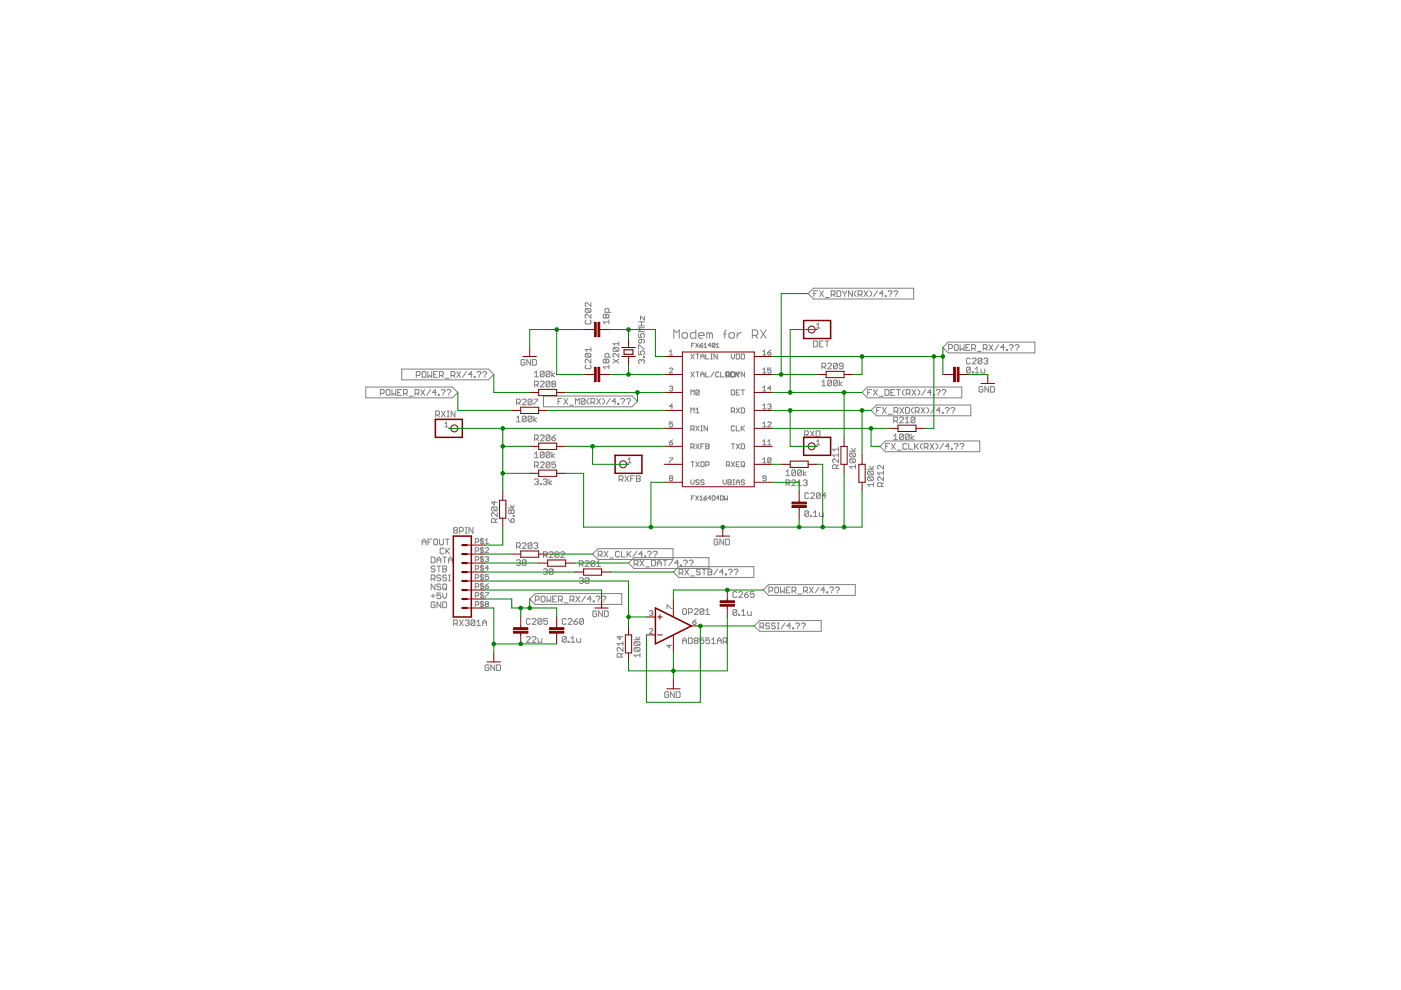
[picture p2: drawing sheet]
<svg xmlns="http://www.w3.org/2000/svg" width="297mm" height="210mm" viewBox="0 0 297 210" stroke-linecap="round" stroke-linejoin="round" font-family="sans-serif">
<g fill="none" stroke="#808080" stroke-width=".21">
<path d="M85.2 78.3h18.3l1.2 1.1-1.2 1.1h-18.3zM88.3 79.6h.6l.2-.2v-.4l-.2-.2h-.6v1.2M89.7 78.8h.4l.2 .2v.8l-.2 .2h-.4l-.2-.2v-.8zM90.7 78.8v1.2l.4-.4 .4 .4v-1.2M91.9 79.4h.5M92.8 78.8h-.9v1.2h.9M93.2 79.6h.6l.2-.2v-.4l-.2-.2h-.6v1.2M93.6 79.6l.4 .4M95.6 79.6h.6l.2-.2v-.4l-.2-.2h-.6v1.2M96 79.6l.4 .4M96.9 78.8l.8 1.2M97.7 78.8l-.8 1.2"/>
<path d="M98.9 78.8l-.8 1.2M100.1 79.4h-.8l.6-.6v1.2M100.5 79.8h.2v.2h-.2zM101.2 79l.1-.2h.5l.2 .2-.4 .6M101.6 79.8v.2M102.4 79l.2-.2h.4l.2 .2-.4 .6M102.8 79.8v.2M111.3 76.4l-.2-.2h-.4l-.2 .2v.8l.2 .2h.4l.2-.2v-.4h-.4M112.5 76.2v1.2l-.8-1.2v1.2M112.9 76.2h.6l.2 .2v.8l-.2 .2h-.6zM113.3 79.1l.4-.4v1.2M113.3 79.9h.8"/>
<path d="M115.4 78.9l-.3-.2h-.4l-.1 .2v.8M115.4 78.9v.8l-.3 .2h-.4l-.1-.2M115.4 78.9l-.8 .8M116.6 78.9l-.2-.2h-.4l-.2 .2v.8M116.6 78.9v.8l-.2 .2h-.4l-.2-.2M116.6 78.9l-.8 .8M117 78.7v1.2M117.6 79.1l-.6 .4 .6 .4M124.3 65.4l-.2 .2v.4l.2 .2h.8M124.3 67.9l-.2 .2v.4l.2 .2h.8l.2-.2v-.4l-.2-.2M124.3 74.9l-.2 .2v.4l.2 .2h.8M124.3 77.4l-.2 .2v.4l.2 .2h.8l.2-.2v-.4l-.2-.2"/>
<path d="M124.3 74.9h.8l.2 .2v.4l-.2 .2M124.3 65.4h.8l.2 .2v.4l-.2 .2M124.3 74.9l.8 .8M124.3 65.4l.8 .8M125.3 64.2v.8l-.8-.8h-.2l-.2 .2v.4l.2 .2M125.3 66.6v.9l-.8-.9h-.2l-.2 .2v.4l.2 .3M125.3 76.2v.8l-.8-.8-.4 .2v.4l.2 .2M125.3 73.7v.8M125.3 74.1h-1.2l.4 .4M128.5 66.8l.2-.2 .4 .2v.4l-.2 .3-.4-.3M128.5 76.4l.2-.2 .4 .2v.4l-.2 .2-.4-.2M128.5 76.4l-.2-.2-.4 .2v.4l.2 .2 .4-.2"/>
<path d="M128.5 66.8l-.2-.2-.4 .2v.4l.2 .3 .4-.3M128.5 66.8v.4M128.5 76.4v.4M129.1 77.8h-1.2l.4 .4M129.1 66.2v-.6l-.2-.2h-.4l-.2 .2v.6h1.2M129.1 67.9v.8M129.1 75.7v-.6l-.2-.2h-.4l-.2 .2v.6h1.2M129.1 77.4v.8M129.1 68.3h-1.2l.4 .4M130 76.2l1.2 .8M130.2 73.7h.8l.2 .2v.4l-.2 .2M130.2 73.7l-.2 .2v.4l.2 .2h.8"/>
<path d="M130.2 73.7l.8 .8M131.2 74.9v.8l-.8-.8-.4 .2v.4l.2 .2M131.2 76.2l-1.2 .8M131.2 72.5v.8M131.2 72.9h-1.2l.4 .4M135.4 68.3h1.2M135.4 70.7v.8h.6l-.2-.4 .2-.4h.4l.2 .2v.4l-.2 .2M135.4 74v-.8h.2l.8 .8h.2M135.4 74.4v.8h.6l-.2-.4 .2-.4h.4l.2 .2v.4l-.2 .2M135.4 69.1h1.2M136 76.5l-.2-.3-.4 .3v.4l.2 .1M136 71.9v.7l-.2 .1-.4-.1v-.4l.2-.3h.8l.2 .3v.4l-.2 .1"/>
<path d="M136 76.5l.2-.3 .4 .3v.4l-.2 .1M136 68.3v.8M136 76.5v.1M136.4 75.6h.2v.2h-.2zM136.6 67v.9l-.8-.9v.9M136.6 69.5h-1.2l.4 .4-.4 .4h1.2M141.9 78.2l.2-.2h.4l.1 .2v.2l-.7 .7h.7M141.9 75.3h.7M141.9 74.6l.4-.4v1.1M142.9 71.7v-1.7l.5 .5 .6-.5v1.7M144.6 70.8l.3-.3h.6l.3 .3v.6l-.3 .3h-.6l-.3-.3zM146.5 78.9l.7 1"/>
<path d="M146.5 75.1l.7 1M146.6 73.2h.3M147.2 78.9l-.7 1M147.2 75.1l-.7 1M147.2 72.8h-.6v.8M147.5 72.8l.6 .8M147.5 78.9h.7M147.5 70v1.7h-.9l-.2-.3v-.6l.2-.3h.9M147.5 75.1h.7M147.9 75.1v1M147.9 78.9v1M148.1 72.8l-.6 .8"/>
<path d="M148.1 71.1h1.2v-.3l-.3-.3h-.6l-.3 .3v.6l.3 .3h.6M148.4 73.2h.4l.2 .3-.5 .1zM148.6 79.9v-.7l.3-.3 .4 .3v.7M148.6 76.1v-.7l.3-.3 .4 .3v.7M148.6 79.4h.7M148.6 75.6h.7M149 72.8l-.6 .4M149.2 73.6h.6M149.2 73.1l.3-.3v.8M149.6 75.1v1h.7M149.6 78.9v1h.7M150.5 70.8v.9"/>
<path d="M150.5 70.8l-.3-.3h-.3v1.2M150.5 70.8l.2-.3 .3 .3v.9M150.7 76.1h.3M150.7 75.1h.3M150.7 73.2h-.6l.5-.4v.8M150.9 75.1v1M151.4 78.9l-.7 1M151.6 72.9l-.2-.1-.4 .1v.6M151.6 72.9v.6l-.2 .1-.4-.1M151.6 72.9l-.6 .6M151.9 73.6h.6M151.9 73.1l.3-.3v.8"/>
<path d="M152.1 75.1v1l-.7-1v1M152.4 79.1l-.1-.2h-.4l-.2 .2v.7l.2 .1h.4l.1-.1M152.8 78.9v1h.7M153.4 70.8h.6M154 70l-.3 .3v1.4M154 78.9h.5l.2 .2v.3l-.2 .2h-.5M154 78.9v1M154 78.9l-.2 .2v.7l.2 .1M154.3 79.6l.4 .3M154.4 78.9l.1 .2v.7l-.1 .1h-.4M154.5 70.8l.3-.3h.6l.3 .3v.6l-.3 .3h-.6l-.3-.3zM155 78.9h.6l.1 .2v.7l-.1 .1h-.6z"/>
<path d="M155 75.1v.7l.4 .3 .3-.3v-.7M155.1 78.9l-.2 .2v.7l.2 .1M155.4 78.9l.2 .2M155.6 79.8l-.2 .1M156 78.9v1M156.1 75.1h.5l.2 .1v.7l-.2 .2h-.5zM156.1 78.9v.2l.4 .3M156.1 79.4l.6 .5M156.3 70.5v1.2M156.5 79.4v.5M156.7 78.9l-.7 .7M156.8 78.9l-.3 .5"/>
<path d="M157.2 75.1h.5l.2 .1v.7l-.2 .2h-.5zM157.2 70.5h-.3l-.6 .6M157.9 78.9v1l-.7-1v1M159.5 71.1h.9l.3-.3v-.5l-.3-.3h-.9v1.7M160.1 71.1l.6 .6M161.3 70l1.1 1.7M161.7 79.1h.7M161.7 74.6l.4-.4v1.1M161.7 78.4l.4-.4v1.1M161.7 75.3h.7M162.4 70l-1.1 1.7M162.8 74.8h.5l.2 .3-.2 .2h-.4l-.1-.2z"/>
<path d="M163.5 78h-.7v.5l.3-.1 .4 .1v.4l-.2 .2h-.4l-.1-.2M163.5 74.2l-.7 .6M171.3 62.3l1.2-1.2h21.2v2.3h-21.2zM172.5 72.3h.6l.2 .2v.8l-.2 .2h-.6zM172.6 62.3h.4M173.1 68.9l.4-.4v1.1M173.1 69.6h.7M173.4 61.7h-.8v1.2M173.7 72.9h.4M173.8 61.7l.8 1.2M174.3 77.8h.6l.2-.2v-.4l-.2-.2h-.6v1.2M174.5 72.3h-.8v1.2h.8"/>
<path d="M174.6 61.7l-.8 1.2M174.7 77.8l.4 .4M174.9 72.3h.8M175 63.1h.8M175.3 72.3v1.2M175.5 77.2l.2-.2h.4l.2 .2v.2l-.8 .8h.8M176.2 62.5h.6l.2-.2v-.5l-.2-.1h-.6v1.2M176.6 62.5l.4 .4M177.5 61.7h.6l.2 .1v.9l-.2 .2h-.6zM177.5 77.2l-.2-.2h-.4l-.2 .2v.8M177.5 77.2v.8l-.2 .2h-.4l-.2-.2M177.5 77.2l-.8 .8"/>
<path d="M178.7 61.7v.1l.4 .5M178.8 77.6h-.7l-.2-.2 .2-.4h.4l.3 .2v.8l-.3 .2h-.4l-.2-.2M179.1 62.3v.6M179.5 61.7v.1l-.4 .5M180.7 61.7v1.2l-.8-1.2v1.2M181.5 61.7l-.4 .4v.4l.4 .4M181.9 62.5h.7l.2-.2v-.5l-.2-.1h-.7v1.2M182.4 62.5l.4 .4M183.2 61.7l.8 1.2M184 61.7l-.8 1.2M184.4 61.7l.4 .4v.4l-.4 .4M186 61.7l-.8 1.2"/>
<path d="M187.3 62.3h-.8l.6-.6v1.2M187.7 62.7h.2v.2h-.2zM188.3 61.8l.2-.1h.4l.2 .1v.3l-.4 .4M188.7 62.7v.2M189.5 61.8l.2-.1h.4l.2 .1v.3l-.4 .4M189.9 62.7v.2M201 72.5h18.4v2.3h-18.4l-1.1-1.1zM201.1 73.9h.6l.2-.2v-.4l-.2-.2h-.6v1.2M202.5 73.1h.4l.3 .2v.8l-.3 .2h-.4l-.2-.2v-.8zM203.6 73.1v1.2l.4-.4 .4 .4v-1.2M204.8 73.7h.4M205.6 73.1h-.8v1.2h.8"/>
<path d="M205.7 78l-.2-.2h-.4l-.2 .2v.8M205.7 76.1l-.2-.2h-.4l-.2 .2v.8l.2 .3h.4l.2-.3M205.7 78v.8l-.2 .3h-.4l-.2-.3M205.7 78l-.8 .8M206 73.9h.6l.2-.2v-.4l-.2-.2h-.6v1.2M206.1 78.8h.3v.3h-.3zM206.1 76.1l.3-.2h.4l.1 .2v.2l-.8 .9h.8M206.4 73.9l.4 .4M206.8 79.1h.8M206.8 78.2l.4-.4v1.3M207.2 74.5h.8M208 78.2v.6l.2 .3h.6v-.9"/>
<path d="M208.2 76.1l-.2-.2h-.4l-.2 .2v.8M208.2 76.1v.8l-.2 .3h-.4l-.2-.3M208.2 76.1l-.8 .8M208.5 73.9h.6l.2-.2v-.4l-.2-.2h-.6v1.2M208.6 76.1l.2-.2h.4l.2 .2-.2 .4M208.9 73.9l.4 .4M209 76.5h.2M209.2 76.5l.2 .3-.2 .4h-.4l-.2-.3M209.7 73.1l.8 1.2M210.5 73.1l-.8 1.2M211.7 73.1l-.8 1.2M213 73.7h-.8l.6-.6v1.2"/>
<path d="M213.4 74.1h.2v.2h-.2zM214 73.3l.2-.2h.4l.2 .2v.2l-.4 .4M214.4 74.1v.2M215.2 73.3l.2-.2h.4l.2 .2v.2l-.4 .4M215.6 74.1v.2M77.6 82.1h18.3l1.2 1.1-1.2 1.1h-18.3zM80.6 83.4h.7l.1-.2v-.4l-.1-.2h-.7v1.2M82.1 82.6h.4l.2 .2v.8l-.2 .2h-.4l-.2-.2v-.8zM83.1 82.6v1.2l.4-.4 .4 .4v-1.2M84.3 83.2h.4M85.1 82.6h-.8v1.2h.8M85.6 83.4h.6l.2-.2v-.4l-.2-.2h-.6v1.2"/>
<path d="M86 83.4l.4 .4M86.8 84h.8M88 83.4h.6l.2-.2v-.4l-.2-.2h-.6v1.2M88.4 83.4l.4 .4M89.2 82.6l.8 1.2M90 82.6l-.8 1.2M91.3 82.6l-.8 1.2M92.4 88h.6l.2-.2v-.4l-.2-.2h-.6v1.2M92.5 83.2h-.8l.6-.6v1.2M92.8 88l.4 .4M92.9 83.6h.2v.2h-.2zM93.5 82.8l.2-.2h.4l.2 .2-.4 .6"/>
<path d="M93.6 87.2l.8 1.2M93.9 83.6v.2M94.3 89.8l.4-.3v1M94.3 90.5h.7M94.4 87.2l-.8 1.2M94.4 80.2h.8M94.8 82.8l.2-.2h.4l.2 .2-.4 .6M94.8 88.4h.4M94.8 87.2h.4M95 87.2v1.2M95.2 83.6v.2M96.5 87.2v1.2l-.8-1.2v1.2"/>
<path d="M109.5 85.4h.6l.2-.2v-.4l-.2-.2h-.6v1.2M109.5 88.6l.4-.4v1.2M109.5 89.4h.8M109.9 85.4l.4 .4M110.7 84.8l.2-.2h.4l.2 .2v.2l-.8 .8h.8M111.5 88.4l-.2-.2h-.4l-.2 .2v.8M111.5 88.4v.8l-.2 .2h-.4l-.2-.2M111.5 88.4l-.8 .8M112.8 88.4v.8l-.2 .2h-.4l-.2-.2M112.8 88.4l-.2-.2h-.4l-.2 .2v.8M112.8 84.8l-.2-.2h-.4l-.2 .2v.8M112.8 84.8v.8l-.2 .2h-.4l-.2-.2"/>
<path d="M112.8 88.4l-.8 .8M112.8 84.8l-.8 .8M113.2 84.6h.8l-.8 1.2M113.2 88.2v1.2M113.3 96.2l.4-.4v1.2M113.3 97h.8M113.3 81.6h.6l.2-.2v-.4l-.2-.2h-.6v1.2M113.3 93h.6l.2-.2v-.4l-.2-.2h-.6v1.3M113.3 98.8h.6l.2-.2v-.5l-.2-.2h-.6v1.3M113.7 93l.4 .5M113.7 98.8l.4 .4M113.7 81.6l.4 .4"/>
<path d="M113.8 88.6l-.6 .4 .6 .4M114.6 81l.1-.2h.4l.3 .2v.2l-.8 .8h.8M114.6 92.4l.1-.2h.4l.3 .2v.2l-.8 .9h.8M114.6 98.1l.1-.2h.4l.3 .2v.3l-.8 .8h.8M115.2 84h18.8l1.1 1.1-1.1 1.2h-18.8zM115.4 96v.8l-.3 .2h-.4l-.1-.2M115.4 96l-.3-.2h-.4l-.1 .2v.8M115.4 96l-.8 .8M116.6 96v.8l-.2 .2h-.4l-.2-.2M116.6 96l-.2-.2h-.4l-.2 .2v.8M116.6 81l-.2-.2h-.4l-.2 .2v.8M116.6 92.4l-.2-.2h-.4l-.2 .2v.8"/>
<path d="M116.6 98.1l-.2-.2h-.4l-.2 .2v.9M116.6 81v.8l-.2 .2h-.4l-.2-.2M116.6 92.4v.8l-.2 .3h-.4l-.2-.3M116.6 98.1v.9l-.2 .2h-.4l-.2-.2M116.6 96l-.8 .8M116.6 98.1l-.8 .9M116.6 92.4l-.8 .8M116.6 81l-.8 .8M117 92.8h.6l.2 .4-.2 .3h-.4l-.2-.3zM117 95.8v1.2M117.2 81.4l-.2-.2 .2-.4h.4l.2 .2-.2 .4M117.2 81.4l-.2 .2 .2 .4h.4l.2-.2-.2-.4"/>
<path d="M117.2 81.4h.4M117.6 96.2l-.6 .4 .6 .4M117.8 97.9h-.8v.7l.4-.2 .4 .2v.4l-.2 .2h-.4l-.2-.2M117.8 92.2l-.8 .6M118.3 85.1h.4M119.1 84.5h-.8v1.2M119.5 84.5l.9 1.2M120.4 84.5l-.9 1.2M120.8 85.9h.8M122 85.7v-1.2l.4 .4 .4-.4v1.2M124 84.7v.8l-.2 .2h-.4l-.2-.2M124 84.7l-.2-.2h-.4l-.2 .2v.8"/>
<path d="M124 84.7l-.8 .8M124.9 84.5l-.4 .4v.4l.4 .4M125.3 85.3h.6l.2-.2v-.4l-.2-.2h-.6v1.2M125.7 85.3l.4 .4M126.5 84.5l.8 1.2M127.3 84.5l-.8 1.2M127.7 84.5l.4 .4v.4l-.4 .4M129.4 84.5l-.9 1.2M130.6 85.1h-.8l.6-.6v1.2M131 85.5h.2v.2h-.2zM131.6 84.7l.2-.2h.4l.2 .2v.2l-.4 .4M132 85.5v.2"/>
<path d="M132.8 84.7l.3-.2h.4l.2 .2v.2l-.5 .4M133.2 98.1h.7M133.2 97.4l.3-.3v1M133.2 85.5v.2M141.9 97.1h.7l-.7 1M141.9 93.8h.6l.1 .3-.1 .2h-.4l-.2-.2zM141.9 82l.2-.1h.4l.1 .1-.1 .4M142.3 82.4h.2M142.5 82.4l.1 .1-.1 .4h-.4l-.2-.2M142.6 89.5h-.7v.5l.4-.2 .3 .2v.3l-.1 .2h-.4l-.2-.2M142.6 86.2h-.7l.6-.5v1M142.6 93.3l-.7 .5"/>
<path d="M146.5 83.7v-1l.3 .3 .4-.3v1M146.5 87.5v-1l.3 .3 .4-.3v1M146.5 91h.5l.2-.2v-.3l-.2-.2h-.5v1.1M146.5 94.8h.5l.2-.2v-.3l-.2-.2h-.5v1.1M146.5 97.9h.7M146.8 97.9v1.1M146.8 94.8l.4 .4M146.8 91l.4 .4M147.5 86.8l.4-.3v1M147.5 87.5h.7M147.5 97.9l.7 1.1M147.5 94.1l.7 1.1"/>
<path d="M147.5 90.3l.7 1.1M148.2 82.9l-.1-.2h-.4l-.2 .2v.7M148.2 97.9l-.7 1.1M148.2 94.1l-.7 1.1M148.2 82.9v.7l-.1 .1h-.4l-.2-.1M148.2 90.3l-.7 1.1M148.2 82.9l-.7 .7M148.6 98.1l.2-.2h.3l.2 .2v.7l-.2 .2h-.3l-.2-.2zM148.6 94.6h.3M148.6 90.3h.3M148.6 91.4h.3M148.8 90.3v1.1"/>
<path d="M149.3 94.1h-.7v1.1M149.6 98.6h.6l.1-.2v-.3l-.1-.2h-.6v1.1M149.6 94.1h.6l.1 .2-.1 .3 .1 .4-.1 .2h-.6zM149.6 94.6h.6M150 90.3v1.1l-.7-1.1v1.1M154 98.6h.5l.2-.2v-.3l-.2-.2h-.5v1.1M154.3 98.6l.4 .4M155 82.7h.6l.1 .2v.7l-.1 .1h-.6zM155 87.2h.6l.1-.2v-.3l-.1-.2h-.6v1M155 94.1h.7M155 97.9l.7 1.1M155.4 94.1v1.1"/>
<path d="M155.4 87.2l.3 .3M155.7 90.5l-.1-.2-.6 .2v.7l.2 .2h.4l.1-.2M155.7 97.9l-.7 1.1M156.1 94.1l.7 1.1M156.1 86.5l.7 1M156.1 90.3v1.1h.7M156.1 98.4h.4M156.1 83.2h.4M156.8 94.1l-.7 1.1M156.8 86.5l-.7 1M156.8 97.9h-.7v1.1h.7M156.8 82.7h-.7v1h.7"/>
<path d="M157.2 94.1h.5l.2 .2v.7l-.2 .2h-.5zM157.2 86.5h.5l.2 .2v.7l-.2 .1h-.5zM157.2 90.3v1.1M157.2 82.7h.7M157.3 97.9h.4l.2 .2v.7l-.2 .2h-.4l-.1-.2v-.7zM157.3 90.8l.6 .6M157.5 98.6l.4 .4M157.5 82.7v1M157.9 90.3l-.7 .7M161.7 93.6l.4-.3v1M161.7 98.1h.7M161.7 82.2l.4-.3v1"/>
<path d="M161.7 86l.4-.3v1M161.7 89.8l.4-.3v1M161.7 97.4l.4-.3v1M161.7 94.3h.7M161.7 86.7h.7M161.7 82.9h.7M161.7 90.5h.7M162.8 94.3h.7M162.8 93.6l.3-.3v1M162.8 85.8l.1-.1h.4l.2 .1-.2 .4M162.8 89.6l.1-.1h.4l.2 .1v.2l-.7 .7h.7M163.1 86.2h.2"/>
<path d="M163.3 86.2l.2 .2-.2 .3h-.4l-.1-.2M163.5 97.3l-.2-.2h-.4l-.1 .2v.7M163.5 97.3v.7l-.2 .1h-.4l-.1-.1M163.5 97.3l-.7 .7M163.5 82.4h-.7l.5-.5v1M168.7 99.8v.8l-.2 .3h-.4l-.2-.3M168.7 99.8l-.2-.2h-.4l-.2 .2v.8M168.7 99.8l-.8 .8M169.9 99.8v.8l-.2 .3h-.4l-.2-.3M169.9 99.8l-.2-.2h-.4l-.2 .2v.8M169.9 99.8l-.8 .8M170.3 99.6v1.3"/>
<path d="M170.6 92.2h.6l.2-.2v-.4l-.2-.2h-.6v1.2M171 92.2l.4 .4M171.8 91.4l.8 1.2M172.6 91.4l-.8 1.2M173 91.4h.6l.2 .2v.8l-.2 .2h-.6zM173.1 94.3h.7M173.1 93.6l.4-.3v1M174.3 81l.4-.4v1.2M174.3 81.8h.8M176.3 80.8v.8l-.2 .2h-.4l-.2-.2M176.3 80.8l-.2-.2h-.4l-.2 .2v.8M176.3 80.8l-.8 .8"/>
<path d="M177.4 99.3v-.6l-.2-.2h-.4l-.2 .2v.6h1.2M177.5 80.8v.8l-.2 .2h-.4l-.2-.2M177.5 80.8l-.2-.2h-.4l-.2 .2v.8M177.5 80.8l-.8 .8M177.8 97.3v.8l-.8-.8h-.2l-.2 .2v.4l.2 .2M177.8 98.5l-.4 .4M177.8 94.8v.9M177.8 96.1v.8M177.8 96.5h-1.2l.4 .4M177.8 95.2h-1.2l.4 .5M177.9 80.6v1.2M178.5 81l-.6 .4 .6 .4"/>
<path d="M180.1 95.7h1.3M180.4 96.1l-.3 .2v.4l.3 .2h.8M180.4 96.1h.8l.2 .2v.4l-.2 .2M180.4 97.3h.8l.2 .2v.4l-.2 .2M180.4 97.3l-.3 .2v.4l.3 .2h.8M180.4 97.3l.8 .8M180.4 96.1l.8 .8M180.6 95l.4 .7 .4-.7M181.4 98.9h-1.3l.5 .4M181.4 98.5v.8M182.8 83.2l1.1-1.1h20v2.2h-20zM184 99.5h1.2"/>
<path d="M184 83.2h.4M184.2 99.9l.8 .8M184.2 99.9h.8l.2 .2v.4l-.2 .2M184.2 99.9l-.2 .2v.4l.2 .2h.8M184.4 98.8l.4 .7 .4-.7M184.7 87l1.1-1.1h20v2.3h-20zM184.8 82.6h-.8v1.2M185.2 82.6l.8 1.2M185.9 87h.4M186 82.6l-.8 1.2M186.4 84h.8M186.6 94.6l1.1-1.1h20v2.3h-20z"/>
<path d="M186.7 86.4h-.8v1.2M187.1 86.4l.8 1.2M187.3 98.7v.8l-.8-.8h-.2l-.2 .1v.5l.2 .2M187.3 99.9v.8M187.6 82.6h.7l.2 .2v.8l-.2 .2h-.7zM187.8 94.6h.4M187.9 86.4l-.8 1.2M188.3 87.8h.8M188.6 94h-.8v1.2M188.9 83.2h.4M189 94l.8 1.2M189.5 92.4l.4-.4v1.2"/>
<path d="M189.5 93.2h.8M189.5 89.2h.6l.2-.2v-.4l-.2-.2h-.6v1.2M189.5 87.2h.7l.2-.2v-.4l-.2-.2h-.7v1.2M189.7 82.6h-.8v1.2h.8M189.8 94l-.8 1.2M189.9 89.2l.4 .4M190 87.2l.4 .4M190.1 82.6h.8M190.2 95.4h.9M190.5 82.6v1.2M190.7 88.6l.2-.2h.4l.2 .2v.2l-.8 .8h.8M190.8 86.4l.8 1.2"/>
<path d="M191.5 92.2l-.8 .8M191.5 92.2v.8l-.2 .2h-.4l-.2-.2M191.5 92.2l-.2-.2h-.4l-.2 .2v.8M191.6 86.4l-.8 1.2M191.7 82.6l-.4 .4v.4l.4 .4M191.9 89.6h.9M191.9 88.8l.5-.4v1.2M192 86.4h.6l.2 .2v.8l-.2 .2h-.6zM192.2 83.4h.6l.2-.2v-.4l-.2-.2h-.6v1.2M192.3 94.2l-.2-.2h-.4l-.2 .2v.8l.2 .2h.4l.2-.2M192.6 83.4l.4 .4M192.7 94v1.2h.8"/>
<path d="M192.8 92.2l-.9 .8M192.8 92.2v.8l-.2 .2h-.4l-.3-.2M192.8 92.2l-.2-.2h-.4l-.3 .2v.8M193.2 92v1.2M193.4 82.6l.8 1.2M193.7 86.4l-.5 .4v.4l.5 .4M193.8 92.4l-.6 .4 .6 .4M193.9 94v1.2M194 88.6l-.2-.2h-.4l-.2 .2v.9M194 88.6v.9l-.2 .1h-.4l-.2-.1M194 88.6l-.8 .9M194.1 87.2h.6l.2-.2v-.4l-.2-.2h-.6v1.2"/>
<path d="M194.1 94.6l.6 .6M194.2 82.6l-.8 1.2M194.5 87.2l.4 .4M194.6 82.6l.4 .4v.4l-.4 .4M194.7 94l-.8 .8M195.3 86.4l.8 1.2M195.5 94l-.4 .4v.4l.4 .4M196 94.8h.6l.2-.2v-.4l-.2-.2h-.6v1.2M196.1 86.4l-.8 1.2M196.2 82.6l-.8 1.2M196.4 94.8l.4 .4M196.5 86.4l.4 .4v.4l-.4 .4"/>
<path d="M197.2 94l.8 1.2M197.5 83.2h-.8l.6-.6v1.2M197.9 83.6h.2v.2h-.2zM198 94l-.8 1.2M198.1 86.4l-.8 1.2M198.4 94l.4 .4v.4l-.4 .4M198.5 82.8l.2-.2h.4l.2 .2-.4 .6M198.9 83.6v.2M199.4 87h-.8l.6-.6v1.2M199.7 82.8l.2-.2h.4l.2 .2-.4 .6M199.8 87.4h.2v.2h-.2zM200 94l-.8 1.2"/>
<path d="M200.1 83.6v.2M200.4 86.6l.2-.2h.4l.2 .2-.4 .6M200.8 87.4v.2M201.3 94.6h-.8l.6-.6v1.2M201.6 86.6l.2-.2h.4l.2 .2-.4 .6M201.7 95h.2v.2h-.2zM202 87.4v.2M202.3 94.2l.2-.2h.4l.2 .2v.2l-.4 .4M202.7 95v.2M203.5 94.2l.2-.2h.4l.2 .2v.2l-.4 .4M203.9 95v.2M208.4 82.1l-.2-.2h-.4l-.2 .2v.9l.2 .1h.4l.2-.1v-.5h-.4"/>
<path d="M209.6 81.9v1.2l-.8-1.2v1.2M210 81.9h.7l.1 .2v.9l-.1 .1h-.7zM89.5 114.9h.8M89.5 115.5v-.8l.4-.4 .4 .4v.8M90.7 114.9h.4M91.4 118.1h.6l.2 .2v.8l-.2 .2h-.6zM91.5 114.3h-.8v1.2M92.2 114.3h.4l.2 .2v.8l-.2 .2h-.4l-.2-.2v-.8zM92.6 119.3v-.8l.4-.4 .5 .4v.8M92.6 118.7h.9M93.2 114.3v1l.2 .2h.4l.2-.2v-1M93.9 118.1h.8"/>
<path d="M94.1 116.4l-.2-.2h-.4l-.2 .2v.8l.2 .2h.4l.2-.2M94.3 118.1v1.2M94.4 114.3h.8M94.6 116.2v1.2M94.7 116.8l.7 .6M94.8 114.3v1.2M95.1 118.7h.8M95.1 119.3v-.8l.4-.4 .4 .4v.8M95.4 116.2l-.8 .8M96.4 112.4l-.2-.2 .2-.4h.4l.2 .2-.2 .4M96.4 112.4l-.2 .2 .2 .5h.4l.2-.3-.2-.4M96.4 112.4h.4"/>
<path d="M97.4 112.6h.6l.2-.2v-.4l-.2-.2h-.6v1.3M98.6 111.8h.4M98.6 113.1h.4M98.8 111.8v1.3M100.3 111.8v1.3l-.9-1.3v1.3M100.8 114.9h.5l.2-.2v-.3l-.2-.2h-.5v1.1M100.8 118.7h.5l.2-.1v-.4l-.2-.2h-.5v1.1M100.8 116.8h.5l.2-.2v-.3l-.2-.2h-.5v1.1M102.2 114v1.4M102.2 116v1.3M102.2 117.9v1.4M102.2 119.8v1.4"/>
<path d="M102.5 116.3l-.1-.2h-.4l-.2 .2 .2 .3h.4l.1 .2-.1 .4h-.4l-.2-.2M102.5 114.4l-.1-.2h-.4l-.2 .2 .2 .3h.4l.1 .2-.1 .4h-.4l-.2-.2M102.5 118.2l-.1-.2h-.4l-.2 .2 .2 .4h.4l.1 .1-.1 .4h-.4l-.2-.2M102.9 115.3h.7M102.9 114.6l.3-.4v1.1M102.9 116.3l.2-.2 .5 .2v.2l-.7 .7h.7M102.9 118.2l.5-.2 .2 .2-.2 .4M103.2 118.6h.2M103.4 118.6l.2 .1-.2 .4-.5-.2M104.4 107.5l-.2 .2v.4l.2 .2h.8M104.4 107.5h.8l.2 .2v.4l-.2 .2M104.4 107.5l.8 .8"/>
<path d="M104.8 106.3v.8l-.6-.6h1.2M105 110.8v-.6l-.2-.3h-.4l-.2 .3v.6h1.2M105.4 108.7v.8l-.8-.8h-.2l-.2 .2v.4l.2 .2M105.4 109.9l-.4 .5M107.8 109.9l.6 .9M107.8 107.7h1.2M108.2 107.1l.4 .6 .4-.6M108.4 108.3l.2-.2 .4 .2v.4l-.2 .2-.4-.2M108.4 110.2l.2-.3 .4 .3v.4l-.2 .2h-.4zM108.4 108.3v.4M108.4 108.3l-.2-.2-.4 .2v.4l.2 .2 .4-.2M108.8 109.3h.2v.2h-.2z"/>
<path d="M109.5 118.9l.2-.2h.4l.2 .2-.2 .4M109.5 115.9h.6l.2-.2v-.4l-.2-.2h-.6v1.2M109.9 119.3h.2M109.9 115.9l.4 .4M110.1 119.3l.2 .2-.2 .4h-.4l-.2-.2M110.7 115.3l.2-.2h.4l.2 .2v.2l-.8 .8h.8M111.5 118.9l-.2-.2h-.4l-.2 .2v.8M111.5 118.9v.8l-.2 .2h-.4l-.2-.2M111.5 118.9l-.8 .8M112.8 115.3l-.2-.2h-.4l-.2 .2v.8M112.8 115.3v.8l-.2 .2h-.4l-.2-.2M112.8 115.3l-.8 .8"/>
<path d="M113.2 115.3l.2-.2h.4l.2 .2-.2 .4M113.3 101.7l.2-.2h.4l.2 .2-.2 .5M113.6 115.7h.2M113.7 102.2h.2M113.8 115.7l.2 .2-.2 .4h-.4l-.2-.2M113.9 102.2l.2 .2-.2 .4h-.4l-.2-.2M114.6 102.6h.1v.2h-.1zM115.2 101.7l.2-.2h.4l.2 .2-.2 .5M115.2 117.8h.6l.2-.2v-.4l-.2-.2h-.6v1.2M115.6 102.2h.2M115.6 117.8l.4 .4M115.8 102.2l.2 .2-.2 .4h-.4l-.2-.2"/>
<path d="M116.4 101.5v1.3M116.4 117.2l.2-.2h.5l.2 .2v.2l-.9 .8h.9M117 102l-.6 .4 .6 .4M118.5 117.2l-.2-.2h-.4l-.2 .2v.8M118.5 117.2v.8l-.2 .2h-.4l-.2-.2M118.5 117.2l-.8 .8M118.9 117.2l.2-.2h.4l.2 .2v.2l-.8 .8h.8M122.8 119.7h.6l.3-.2v-.4l-.3-.2h-.6v1.2M123.3 119.7l.4 .4M124.1 119.1l.2-.2h.4l.2 .2v.2l-.8 .8h.8M126.1 119.1l-.2-.2h-.4l-.2 .2v.8M126.1 119.1v.8l-.2 .2h-.4l-.2-.2"/>
<path d="M126.1 119.1l-.8 .8M126.5 119.3l.4-.4v1.2M126.8 116.3h15.9v2.3h-15.9l-1.2-1.1zM126.8 117.7h.6l.3-.2v-.4l-.3-.2h-.6v1.2M127.3 117.7l.4 .4M128.1 116.9l.8 1.2M128.9 116.9l-.8 1.2M129.3 118.3h.8M131.3 101.7h.6l.2-.2v-.4l-.2-.2h-.6v1.2M131.3 117.1l-.2-.2h-.4l-.2 .2v.8l.2 .2h.4l.2-.2M131.7 101.7l.4 .4M131.7 116.9v1.2h.9"/>
<path d="M132.5 100.9l.8 1.2M133 116.9v1.2M133.2 117.5l.6 .6M133.3 100.9l-.8 1.2M133.7 101.5h.4M133.8 116.9l-.8 .8M134.4 118.2h15.9v2.3h-15.9l-1.1-1.1zM134.5 119.6h.6l.2-.2v-.4l-.2-.2h-.6v1.2M134.5 100.9h-.8v1.2M134.9 119.6l.4 .4M134.9 100.9h.7l.2 .2-.2 .4 .2 .4-.2 .2h-.7zM134.9 101.5h.7"/>
<path d="M135 116.9l-.8 1.2M135.7 118.8l.8 1.2M136.2 117.5h-.8l.6-.6v1.2M136.5 118.8l-.8 1.2M136.7 117.9h.2v.2h-.2zM137.3 117.1l.2-.2h.4l.2 .2v.2l-.4 .4M137.7 117.9v.2M138.1 118.8h.6l.3 .2v.8l-.3 .2h-.6zM138.5 117.1l.2-.2h.4l.2 .2v.2l-.4 .4M138.9 117.9v.2M139.4 120v-.8l.4-.4 .4 .4v.8M139.4 119.4h.8"/>
<path d="M140.6 118.8h.8M141 118.8v1.2M142.1 101.4l-.2 .2 .2 .3h.4l.1-.1-.1-.4M142.1 101.4l-.2-.2 .2-.3h.4l.1 .2-.1 .3M142.1 101.4h.4M142.6 118.8l-.8 1.2M143.9 119.4h-.9l.7-.6v1.2M144.3 119.8h.2v.2h-.2zM144.9 119l.2-.2h.4l.2 .2v.2l-.4 .4M145.3 119.8v.2M146.1 119l.2-.2h.4l.2 .2v.2l-.4 .4M146.5 101.7v.7l.3 .4 .4-.4v-.7"/>
<path d="M146.5 119.8v.2M146.6 105.6h.3M147.2 105.1h-.6v.9M147.5 105.1l.6 .9M148.1 105.1l-.6 .9M148.2 101.9l-.1-.2h-.4l-.2 .4 .2 .2h.4l.1 .3-.1 .2h-.4l-.2-.2M148.4 105.4l.3-.3v.9M148.4 106h.6M149.2 105.6h.5l.1 .3-.4 .1zM149.3 101.9l-.2-.2h-.3l-.2 .2 .2 .4h.3l.2 .1-.2 .4h-.3l-.2-.2M149.8 105.1l-.6 .5M150.7 105.6h-.6l.5-.5v.9"/>
<path d="M151 105.1h.4l.2 .2v.6l-.2 .1h-.4zM152.2 114.5l-.2-.2h-.4l-.2 .2v.8l.2 .2h.4l.2-.2v-.4h-.4M152.5 105.6h-.6l.4-.5v.9M152.8 105.1h.4l.2 .2v.6l-.2 .1h-.4zM153.3 101.7v.7l.3 .4 .4-.4v-.7M153.4 114.3v1.2l-.8-1.2v1.2M153.6 105.1v.9l.3-.3 .3 .3v-.9M153.9 114.3h.6l.2 .2v.8l-.2 .2h-.6zM154.3 101.7h.6l.1 .2-.1 .4 .1 .3-.1 .2h-.6zM154.3 102.3h.6M155.4 102.8h.4M155.4 101.7h.4"/>
<path d="M155.6 101.7v1.1M156.1 102.8v-.7l.4-.4 .3 .4v.7M156.1 102.3h.7M157.9 101.9l-.2-.2h-.4l-.1 .2 .1 .4h.4l.2 .1-.2 .4h-.4l-.1-.2M162.4 101.4h-.5l-.2-.2 .2-.3h.3l.2 .2v.7l-.2 .1h-.3l-.2-.1M166.6 102.6h.6l.2-.2v-.4l-.2-.3h-.6v1.3M166.6 100.1l.4-.5v1.3M166.6 100.9h.8M167 102.6l.4 .4M167.9 102l.2-.3h.4l.2 .3v.2l-.8 .8h.8M169.1 103h.8M169.1 102.2l.4-.5v1.3"/>
<path d="M170.3 102l.2-.3h.4l.2 .3-.2 .4M170.7 102.4h.2M170.9 100.1l-.6 .4 .6 .4M170.9 102.4l.2 .2-.2 .4h-.4l-.2-.2M171.4 104.7l-.2-.2h-.4l-.2 .2v.8l.2 .2h.4l.2-.2M171.4 108.5l-.2-.2h-.4l-.2 .2v.8M171.4 108.5v.8l-.2 .2h-.4l-.2-.2M171.4 108.5l-.8 .8M171.9 109.3h.2v.2h-.2zM171.9 104.7l.2-.2h.4l.2 .2v.2l-.8 .8h.8M172.5 109.5h.8M172.5 108.7l.4-.4v1.2"/>
<path d="M173.7 108.7v.6l.2 .2h.6v-.8M173.9 104.7l-.2-.2h-.4l-.2 .2v.8M173.9 104.7v.8l-.2 .2h-.4l-.2-.2M173.9 104.7l-.8 .8M175.1 105.1h-.8l.6-.6v1.2M184.2 101.1l-.2 .2v.4l.2 .2h.8M184.2 101.1l.8 .8M184.2 101.1h.8l.2 .2v.4l-.2 .2M185.2 102.7h-1.2l.4 .4M185.2 102.3v.8M186.9 103.1v-.6l-.2-.2h-.4l-.2 .2v.6h1.2M187.3 101.1v.8l-.8-.8h-.2l-.2 .2v.4l.2 .2"/>
<path d="M187.3 102.3l-.4 .4M187.3 100.3h-1.2l.4 .4M91.4 122.7h.6l.2-.2v-.4l-.2-.2h-.6v1.2M91.4 126.3h.8M91.8 125.9v.8M91.8 122.7l.4 .4M92.2 120.2l-.2-.2h-.4l-.2 .2 .2 .4h.4l.2 .2-.2 .4h-.4l-.2-.2M92.2 123.8v1.3l-.8-1.3v1.3M92.2 127.8l-.2-.2h-.4l-.2 .2v.9l.2 .1h.4l.2-.1v-.5h-.4M92.6 120h.9M93 120v1.2M93.5 122.1l-.2-.2h-.5l-.2 .2 .2 .4h.5l.2 .2-.2 .4h-.5l-.2-.2"/>
<path d="M93.5 124l-.2-.2h-.5l-.2 .2 .2 .4h.5l.2 .2-.2 .5h-.5l-.2-.3M93.5 125.7h-.9v.6l.4-.2 .5 .2v.4l-.2 .2h-.5l-.2-.2M93.5 127.6v1.2l-.9-1.2v1.2M93.9 120h.6l.2 .2-.2 .4 .2 .4-.2 .2h-.6zM93.9 120.6h.6M93.9 125.7v.8l.4 .4 .4-.4v-.8M93.9 127.6h.6l.2 .2v.9l-.2 .1h-.6zM94.1 123.8h.4l.2 .2v.8l-.2 .3h-.4l-.2-.3v-.8zM94.3 124.6l.4 .5M94.7 122.1l-.2-.2h-.4l-.2 .2 .2 .4h.4l.2 .2-.2 .4h-.4l-.2-.2M95.1 123.1h.4M95.1 121.9h.4"/>
<path d="M95.3 121.9v1.2M96.2 132.2h.6l.2-.1v-.5l-.2-.2h-.6v1.3M96.6 132.2l.4 .5M97.4 131.4l.8 1.3M98.2 131.4l-.8 1.3M98.6 131.6l.2-.2h.5l.1 .2-.1 .5M99 132.1h.3M99.3 132.1l.1 .1-.1 .5h-.5l-.2-.2M100.7 131.6l-.2-.2h-.4l-.2 .2v.9M100.7 131.6v.9l-.2 .2h-.4l-.2-.2M100.7 131.6l-.8 .9M100.8 126.3h.5l.2-.1v-.4l-.2-.2h-.5v1.1"/>
<path d="M100.8 120.6h.5l.2-.1v-.4l-.2-.2h-.5v1.1M100.8 128.2h.5l.2-.1v-.4l-.2-.1h-.5v1M100.8 122.5h.5l.2-.1v-.4l-.2-.2h-.5v1.1M100.8 124.4h.5l.2-.1v-.4l-.2-.2h-.5v1.1M101.1 132.7h.8M101.1 131.8l.4-.4v1.3M102.2 121.7v1.4M102.2 123.6v1.4M102.2 125.5v1.4M102.2 127.4v1.4M102.3 132.1h.8M102.3 132.7v-.9l.4-.4 .4 .4v.9"/>
<path d="M102.5 123.9l-.1-.2h-.4l-.2 .2 .2 .4h.4l.1 .1-.1 .4h-.4l-.2-.2M102.5 125.8l-.1-.2h-.4l-.2 .2 .2 .4h.4l.1 .1-.1 .4h-.4l-.2-.2M102.5 120.1l-.1-.2h-.4l-.2 .2 .2 .4h.4l.1 .1-.1 .4h-.4l-.2-.2M102.5 122l-.1-.2h-.4l-.2 .2 .2 .4h.4l.1 .1-.1 .4h-.4l-.2-.2M102.5 127.7l-.1-.1h-.4l-.2 .1 .2 .4h.4l.1 .1-.1 .4h-.4l-.2-.2M102.9 124.3h.5l.2 .3-.5 .2-.2-.2zM102.9 125.6h.7l-.7 1.1M103.1 128.1l-.2-.2 .2-.3 .5 .1-.2 .4M103.1 128.1l-.2 .1 .2 .4 .5-.2-.2-.3M103.1 128.1h.3M103.6 120.5h-.7l.5-.6v1.1M103.6 121.8h-.7v.6l.5-.2 .2 .2v.3l-.2 .2-.5-.2"/>
<path d="M103.6 123.7l-.7 .6M111.6 135.2l.2-.2h.4l.2 .2v.2l-.8 .8h.8M112.4 131.4l-.2-.3h-.4l-.2 .3v.8l.2 .2h.4l.2-.2M112.8 135.2l.2-.2h.4l.2 .2v.2l-.8 .8h.8M112.8 131.4l.2-.3h.4l.2 .3v.2l-.8 .8h.8M113.5 125.9h18.3v2.2h-18.3l-1.2-1.1zM113.5 127.2h.6l.2-.2v-.4l-.2-.2h-.6v1.2M114.1 135.4v.6l.2 .2h.6v-.8M114.9 131.4l-.2-.3h-.4l-.2 .3v.8M114.9 131.4v.8l-.2 .2h-.4l-.2-.2M114.9 131.4l-.8 .8M114.9 126.4h.4l.2 .2v.8l-.2 .2h-.4l-.2-.2v-.8z"/>
<path d="M115.2 120.8l.2-.2h.4l.2 .2-.2 .4M115.6 121.2h.2M115.8 121.2l.2 .2-.2 .4h-.4l-.2-.2M116 126.4v1.2l.4-.4 .4 .4v-1.2M116.1 131.1h-.8v.7l.4-.2 .4 .2v.4l-.2 .2h-.4l-.2-.2M117.2 127h.4M117.3 120.8l-.2-.2h-.5l-.2 .2v.8M117.3 120.8v.8l-.2 .2h-.5l-.2-.2M117.3 120.8l-.9 .8M118 126.4h-.8v1.2h.8M118.4 127.2h.6l.2-.2v-.4l-.2-.2h-.6v1.2M118.8 127.2l.4 .4"/>
<path d="M119.6 127.8h.9M120 135.2v.8l-.2 .2h-.4l-.2-.2M120 135.2l-.2-.2h-.4l-.2 .2v.8M120 131.4l-.2-.3h-.4l-.2 .3v.8l.2 .2h.4l.2-.2M120 135.2l-.8 .8M120.4 136h.2v.2h-.2zM120.4 131.4l.2-.3h.5l.2 .3v.2l-.9 .8h.9M120.9 127.2h.6l.2-.2v-.4l-.2-.2h-.6v1.2M121.1 136.2h.8M121.1 135.4l.4-.4v1.2M121.3 127.2l.4 .4M121.7 131.8h.6l.2 .4-.2 .2h-.4l-.2-.2z"/>
<path d="M122.1 126.4l.8 1.2M122.3 135.4v.6l.2 .2h.6v-.8M122.5 131.1l-.8 .7M122.8 122.7l.2-.2h.4l.3 .2-.3 .4M122.9 126.4l-.8 1.2M123.3 123.1h.1M123.4 123.1l.3 .2-.3 .4h-.4l-.2-.2M123.7 131.4l-.2-.3h-.4l-.2 .3v.8M123.7 131.4v.8l-.2 .2h-.4l-.2-.2M123.7 131.4l-.8 .8M124.1 126.4l-.8 1.2M124.9 122.7l-.2-.2h-.4l-.2 .2v.8"/>
<path d="M124.9 122.7v.8l-.2 .2h-.4l-.2-.2M124.9 122.7l-.8 .8M125.4 127h-.9l.7-.6v1.2M125.8 127.4h.2v.2h-.2zM126.4 126.6l.2-.2h.4l.2 .2v.2l-.4 .4M126.5 129.7l-.2-.2h-.4l-.2 .2v.9l.2 .1h.4l.2-.1v-.4h-.4M126.5 120.1h.8M126.8 127.4v.2M127.6 126.6l.2-.2h.4l.2 .2v.2l-.4 .4M127.7 129.5v1.2l-.8-1.2v1.2M128 127.4v.2M128.1 129.5h.7l.2 .2v.9l-.2 .1h-.7z"/>
<path d="M131.5 134.8v.8l-.6-.6h1.2M131.7 139.3v-.6l-.2-.2h-.4l-.2 .2v.6h1.2M132.1 137.3v.8l-.8-.8h-.2l-.2 .2v.4l.2 .2M132.1 136.5h-1.2l.4 .4M132.1 138.5l-.4 .4M132.1 136.1v.8M134.5 135.6h1.2M134.7 137.3l-.2 .2v.4l.2 .2h.8M134.7 136.1h.8l.2 .1v.5l-.2 .2M134.7 137.3h.8l.2 .2v.4l-.2 .2M134.7 136.1l-.2 .1v.5l.2 .2h.8M134.7 137.3l.8 .8"/>
<path d="M134.7 136.1l.8 .8M134.9 135l.4 .6 .4-.6M135.7 138.9h-1.2l.4 .4M135.7 138.5v.8M136.9 120.2h.8M137.7 133.4l.2-.1h.3l.2 .1v.2l-.7 .7h.7M137.7 129.6l.5-.1 .2 .1-.2 .4M138 130h.2M138.2 130l.2 .2-.2 .3-.5-.2M141.4 129v-.7l1.1 .7M141.9 136.7v.7l-.5-.6h1.1M142.8 121.3l1.1-1.2h15.9v2.3h-15.9z"/>
<path d="M144 121.5h.6l.2-.2v-.4l-.2-.2h-.6v1.2M144.4 121.5l.4 .4M144.7 136.5v-.8l.4-.4 .4 .4v.8M144.7 135.8h.8M144.9 129.1h.5l.1 .2v.8l-.1 .2h-.5l-.2-.2v-.8zM145.2 120.7l.8 1.2M146 129.9h.6l.2-.2v-.4l-.2-.2h-.6v1.2M146 135.3h.6l.2 .1v.9l-.2 .2h-.6zM146 120.7l-.8 1.2M146.4 122.1h.8M146.9 131.9h.5l.2 .3-.2 .2h-.3l-.2-.2zM147.2 129.3l.2-.2h.4l.2 .2v.2l-.8 .8h.8"/>
<path d="M147.4 135.8h.4M147.4 135.8l-.2 .3 .2 .4h.4l.2-.2-.2-.5M147.4 135.8l-.2-.1 .2-.4h.4l.2 .1-.2 .4M147.6 131.4l-.7 .5M148.5 120.9l-.2-.2h-.4l-.2 .2 .2 .4h.4l.2 .2-.2 .4h-.4l-.2-.2M148.9 120.7h.8M149.2 135.3h-.8v.5l.4-.1 .4 .1v.5l-.2 .2h-.4l-.2-.2M149.2 129.3l-.2-.2h-.4l-.2 .2v.8M149.2 129.3v.8l-.2 .2h-.4l-.2-.2M149.2 129.3l-.8 .8M149.3 120.7v1.2M149.6 130.3h.9"/>
<path d="M149.6 129.5l.5-.4v1.2M150.1 120.7h.6l.2 .2-.2 .4 .2 .4-.2 .2h-.6zM150.1 121.3h.6M150.5 135.3h-.9v.5l.5-.1 .4 .1v.5l-.2 .2h-.4l-.3-.2M150.9 136.5h.8M150.9 135.7l.4-.4v1.2M152.1 135.8h.8M152.1 136.5v-.8l.4-.4 .4 .4v.8M152.1 120.7l-.8 1.2M153.3 136.1h.6l.2-.3v-.4l-.2-.1h-.6v1.2M153.4 121.3h-.8l.6-.6v1.2M153.7 136.1l.4 .4"/>
<path d="M153.8 121.7h.2v.2h-.2zM154.4 120.9l.2-.2h.4l.2 .2v.2l-.4 .4M154.8 121.7v.2M155.6 120.9l.3-.2h.4l.1 .2v.2l-.4 .4M156 121.7v.2M156.2 129.5l-.8 .8M156.2 125.6l-.2-.2h-.4l-.2 .2v.8l.2 .3h.4l.2-.3M156.2 129.5l-.2-.3h-.4l-.2 .3v.8M156.2 129.5v.8l-.2 .2h-.4l-.2-.2M156.6 125.6l.2-.2h.4l.2 .2v.3l-.8 .8h.8M156.6 130.3h.2v.2h-.2zM157.2 129.6l.4-.4v1.3"/>
<path d="M157.2 130.5h.9M157.9 126h.6l.2 .4-.2 .3h-.4l-.2-.3zM158.5 129.6v.7l.2 .2h.6v-.9M158.7 125.4l-.8 .6M159.9 125.4h-.8v.6l.4-.1 .4 .1v.4l-.2 .3h-.4l-.2-.3M161.1 131.6h13v2.3h-13l-1.2-1.2zM161.1 132.9h.6l.2-.2v-.4l-.2-.2h-.6v1.2M161.5 132.9l.4 .4M161.8 125.1l1.2-1.1h18.3v2.2h-18.3zM163 125.3h.6l.2-.2v-.4l-.2-.2h-.6v1.2M163.2 132.3l-.2-.2h-.5l-.2 .2 .2 .4h.5l.2 .2-.2 .4h-.5l-.2-.2M164.4 132.3l-.2-.2h-.4l-.2 .2 .2 .4h.4l.2 .2-.2 .4h-.4l-.2-.2"/>
<path d="M164.4 124.5h.5l.2 .2v.8l-.2 .2h-.5l-.1-.2v-.8zM164.8 132.1h.4M164.8 133.3h.4M165 132.1v1.2M165.5 124.5v1.2l.4-.4 .4 .4v-1.2M166.4 132.1l-.8 1.2M166.7 125.1h.4M167.5 124.5h-.8v1.2h.8M167.7 132.7h-.9l.6-.6v1.2M167.9 125.3h.7l.1-.2v-.4l-.1-.2h-.7v1.2M168.1 133.1h.2v.2h-.2zM168.3 125.3l.4 .4"/>
<path d="M168.7 132.3l.2-.2h.4l.2 .2-.4 .6M169.1 133.1v.2M169.2 125.9h.8M169.9 132.3l.2-.2h.4l.2 .2-.4 .6M170.3 133.1v.2M170.4 125.3h.6l.2-.2v-.4l-.2-.2h-.6v1.2M170.8 125.3l.4 .4M171.6 124.5l.8 1.2M172.4 124.5l-.8 1.2M173.7 124.5l-.9 1.2M174.9 125.1h-.8l.6-.6v1.2M175.3 125.5h.2v.2h-.2z"/>
<path d="M175.9 124.7l.2-.2h.4l.2 .2v.2l-.4 .4M176.3 125.5v.2M177.1 124.7l.2-.2h.4l.2 .2v.2l-.4 .4M177.5 125.5v.2M103.7 141.2l-.2-.2h-.5l-.2 .2v.8l.2 .2h.5l.2-.2v-.4h-.4M104.9 141v1.2l-.8-1.2v1.2M105.3 141h.6l.2 .2v.8l-.2 .2h-.6zM141.8 146.9l-.3-.2h-.4l-.2 .2v.8l.2 .2h.4l.3-.2v-.4h-.5M143 146.7v1.2l-.8-1.2v1.2M143.4 146.7h.6l.2 .2v.8l-.2 .2h-.6z"/>
</g>
<g fill="none" stroke="#800000" stroke-width=".21">
<path d="M110.9 75.6h2.8M112.3 73.7v1.9M123.7 79.4h2.3M123.7 69.9h2.3M127.2 79.4h2.3M127.2 69.9h2.3M133.3 71.8v1.9M133.3 75.6v1.9M140.9 79.4h3.8M140.9 75.6h3.8M159.9 79.4h3.8M159.9 75.6h3.8"/>
<path d="M172.8 69.9h.4M173.2 79.4h2M175.2 78.7h3.8v1.4h-3.8zM179 79.4h1.9M199.9 79.4h2.3M203.3 79.4h2.3M209.4 79.4v1.9M95.2 90.8h.4M108.5 87h1.9M110.4 86.3h3.8v1.4h-3.8zM112.3 94.6h1.9M112.3 83.2h1.9"/>
<path d="M114.2 94h3.8v1.3h-3.8zM114.2 82.5h3.8v1.4h-3.8zM114.2 99.7h3.8v1.3h-3.8zM114.2 87h1.9M118 94.6h1.9M118 83.2h1.9M132.8 98.4h.5M140.9 94.6h3.8M140.9 83.2h3.8M140.9 87h3.8M140.9 90.8h3.8M140.9 98.4h3.8"/>
<path d="M159.9 94.6h3.8M159.9 83.2h3.8M159.9 87h3.8M159.9 90.8h3.8M159.9 98.4h3.8M165.6 98.4h1.9M167.5 97.8h3.8v1.3h-3.8zM171.3 98.4h1.9M172.8 94.6h.4M178.3 94.6h1.3v3.8h-1.3zM179 92.7v1.9M179 98.4v2"/>
<path d="M182.1 98.4h1.3v3.9h-1.3zM182.8 96.5v1.9M188.5 90.8h1.9M190.4 90.1h3.8v1.4h-3.8zM194.2 90.8h1.9M208 81.3h2.9M99 117.5h3.8M99 119.4h3.8M99 115.6h3.8M105.9 106.1h1.4v3.8h-1.4zM106.6 104.2v1.9M106.6 109.9v1.9"/>
<path d="M108.5 117.5h1.9M110.4 116.8h3.8v1.4h-3.8zM112.3 100.4h1.9M114.2 117.5h1.9M114.2 119.4h1.9M116.1 118.7h3.8v1.4h-3.8zM118 100.4h1.9M119.9 119.4h1.9M140.9 102.3h3.8M144.7 103.2v-28.6h15.2v28.6h-15M151.8 113.7h2.9M153.2 111.8v1.9"/>
<path d="M159.9 102.3h3.8M169.4 104.2v2.2M169.4 107.6v2.3M182.8 102.3v1.9M99 121.3h3.8M99 123.2h3.8M99 125.1h3.8M99 127h3.8M99 128.9h3.8M104.7 138.4v1.9M110.4 130.8v2.3M110.4 134.2v2.3"/>
<path d="M118 130.8v2.3M118 134.2v2.3M121.8 121.3h1.9M123.7 120.6h3.9v1.4h-3.9zM126.1 128.9h2.9M127.6 127v1.9M127.6 121.3h1.9M132.6 134.6h1.3v3.8h-1.3zM133.3 132.7v1.9M133.3 138.4v1.9M137.1 134.6h1.9M137.1 130.8h1.9"/>
<path d="M139.4 134.6h1M139.4 130.8h1M139.9 130.3v1M142.8 127v3.8M142.8 134.6v3.8M146.6 132.7h1.9M154.2 125.1v2.3M154.2 128.5v2.3M103.3 140.3h2.8M141.4 146h2.8M142.8 144.1v1.9"/>
<circle cx="172.1" cy="69.9" r=".74"/>
<circle cx="96.3" cy="90.8" r=".74"/>
<circle cx="132.1" cy="98.4" r=".74"/>
<circle cx="172.1" cy="94.6" r=".74"/>
</g>
<g fill="#800000" stroke="#800000" stroke-width=".21">
<path d="M126.8 77.9h.4v3h-.4z"/>
<path d="M126 77.9h.4v3h-.4z"/>
<path d="M126.8 68.3h.4v3.1h-.4z"/>
<path d="M126 68.3h.4v3.1h-.4z"/>
<path d="M167.9 107.2h3.1v.4h-3.1z"/>
<path d="M167.9 106.4h3.1v.4h-3.1z"/>
<path d="M202.9 77.9h.4v3h-.4z"/>
<path d="M202.2 77.9h.4v3h-.4z"/>
<path d="M108.9 133.9h3v.3h-3z"/>
<path d="M108.9 133.1h3v.4h-3z"/>
<path d="M116.5 133.9h3v.3h-3z"/>
<path d="M116.5 133.1h3v.4h-3z"/>
<path d="M152.7 128.1h3v.4h-3z"/>
<path d="M152.7 127.4h3v.4h-3z"/>
</g>
<path d="M131.8 75.6h2.9M131.8 73.7h2.9M132.3 74.2h1.9v.9h-1.9z" fill="none" stroke="#800000" stroke-width=".23"/>
<path d="M170.4 68h5.7v3.8h-5.7zM92.3 88.9h5.7v3.8h-5.7zM130.4 96.5h5.7v3.9h-5.7zM170.4 92.7h5.7v3.8h-5.7zM96.1 113.7h3.8v17.1h-3.8zM139 128.9l7.6 3.8-7.6 3.8z" fill="none" stroke="#800000" stroke-width=".32"/>
<path d="M98 119.4h1M98 117.5h1M98 115.6h1M98 123.2h1M98 121.3h1M98 128.9h1M98 127h1M98 125.1h1" fill="none" stroke="#800000" stroke-width=".47"/>
<g fill="none" stroke="#008000" stroke-width=".21">
<path d="M104.7 79.4v3.8h7.6M118 69.9v9.5h5.7M123.7 69.9h-11.4v3.8M129.5 79.4h11.4M129.5 69.9h9.5v5.7h1.9M133.3 69.9v1.9M133.3 77.5v1.9M163.7 79.4h9.5M163.7 75.6h36.2M171.3 62.3h-5.7v17.1M173.2 69.9h-5.7v13.3M182.8 75.6v3.8h-1.9"/>
<path d="M198 75.6v15.2h-1.9M199.9 73.7v5.7M205.6 79.4h3.8M95.2 90.8h45.7M97.1 83.2v3.8h11.4M106.6 94.6h5.7M106.6 90.8v13.4M116.1 87h24.8M119.9 94.6h21M119.9 83.2h21M125.6 94.6v3.8h7.7M135.1 83.2v1.9"/>
<path d="M163.7 98.4h1.9M163.7 83.2h19.1M163.7 90.8h24.8M163.7 87h21M167.5 87v7.6h5.7M173.2 98.4h1.2v13.4M179 83.2v9.5M182.8 87v9.5M184.7 90.8v3.8h1.9M102.8 117.5h5.7M102.8 119.4h11.4M106.6 111.8v3.8h-3.8"/>
<path d="M106.6 100.4h5.7M116.1 117.5h9.5M119.9 100.4h3.8v11.4h59.1v-7.6M121.8 119.4h11.5M140.9 102.3h-2.9v9.5M163.7 102.3h5.7v1.9M169.4 109.9v1.9M179 100.4v11.4M102.8 123.2h30.5v9.5M102.8 121.3h19M102.8 128.9h1.9v9.5M102.8 127h5.7v1.9h9.5v1.9"/>
<path d="M102.8 125.1h24.8v1.9M104.7 136.5h13.3M110.4 128.9v1.9M112.3 127v1.9M129.5 121.3h13.3M133.3 130.8h3.8M142.8 138.4v5.7M154.2 130.8v11.4h-20.9v-1.9M159.9 132.7h-11.4v16.2h-11.4v-14.3M161.8 125.1h-19v1.9"/>
</g>
<g fill="#008000" stroke="#008000" stroke-width=".21">
<circle cx="133.3" cy="79.4" r=".38"/>
<circle cx="133.3" cy="69.9" r=".38"/>
<circle cx="125.6" cy="94.6" r=".38"/>
<circle cx="179" cy="83.2" r=".38"/>
<circle cx="167.5" cy="83.2" r=".38"/>
<circle cx="106.6" cy="94.6" r=".38"/>
<circle cx="106.6" cy="100.4" r=".38"/>
<circle cx="106.6" cy="90.8" r=".38"/>
<circle cx="135.1" cy="83.2" r=".38"/>
<circle cx="182.8" cy="87" r=".38"/>
<circle cx="167.5" cy="87" r=".38"/>
<circle cx="184.7" cy="90.8" r=".38"/>
<circle cx="133.3" cy="130.8" r=".38"/>
<circle cx="148.5" cy="132.7" r=".38"/>
<circle cx="182.8" cy="75.6" r=".38"/>
<circle cx="198" cy="75.6" r=".38"/>
<circle cx="199.9" cy="75.6" r=".38"/>
<circle cx="110.4" cy="128.9" r=".38"/>
<circle cx="112.3" cy="128.9" r=".38"/>
<circle cx="154.2" cy="125.1" r=".38"/>
<circle cx="104.7" cy="136.5" r=".38"/>
<circle cx="110.4" cy="136.5" r=".38"/>
<circle cx="142.8" cy="142.2" r=".38"/>
<circle cx="118" cy="69.9" r=".38"/>
<circle cx="153.2" cy="111.8" r=".38"/>
<circle cx="138" cy="111.8" r=".38"/>
<circle cx="169.4" cy="111.8" r=".38"/>
<circle cx="179" cy="111.8" r=".38"/>
<circle cx="174.4" cy="111.8" r=".38"/>
<circle cx="165.6" cy="79.4" r=".38"/>
</g>
</svg>
